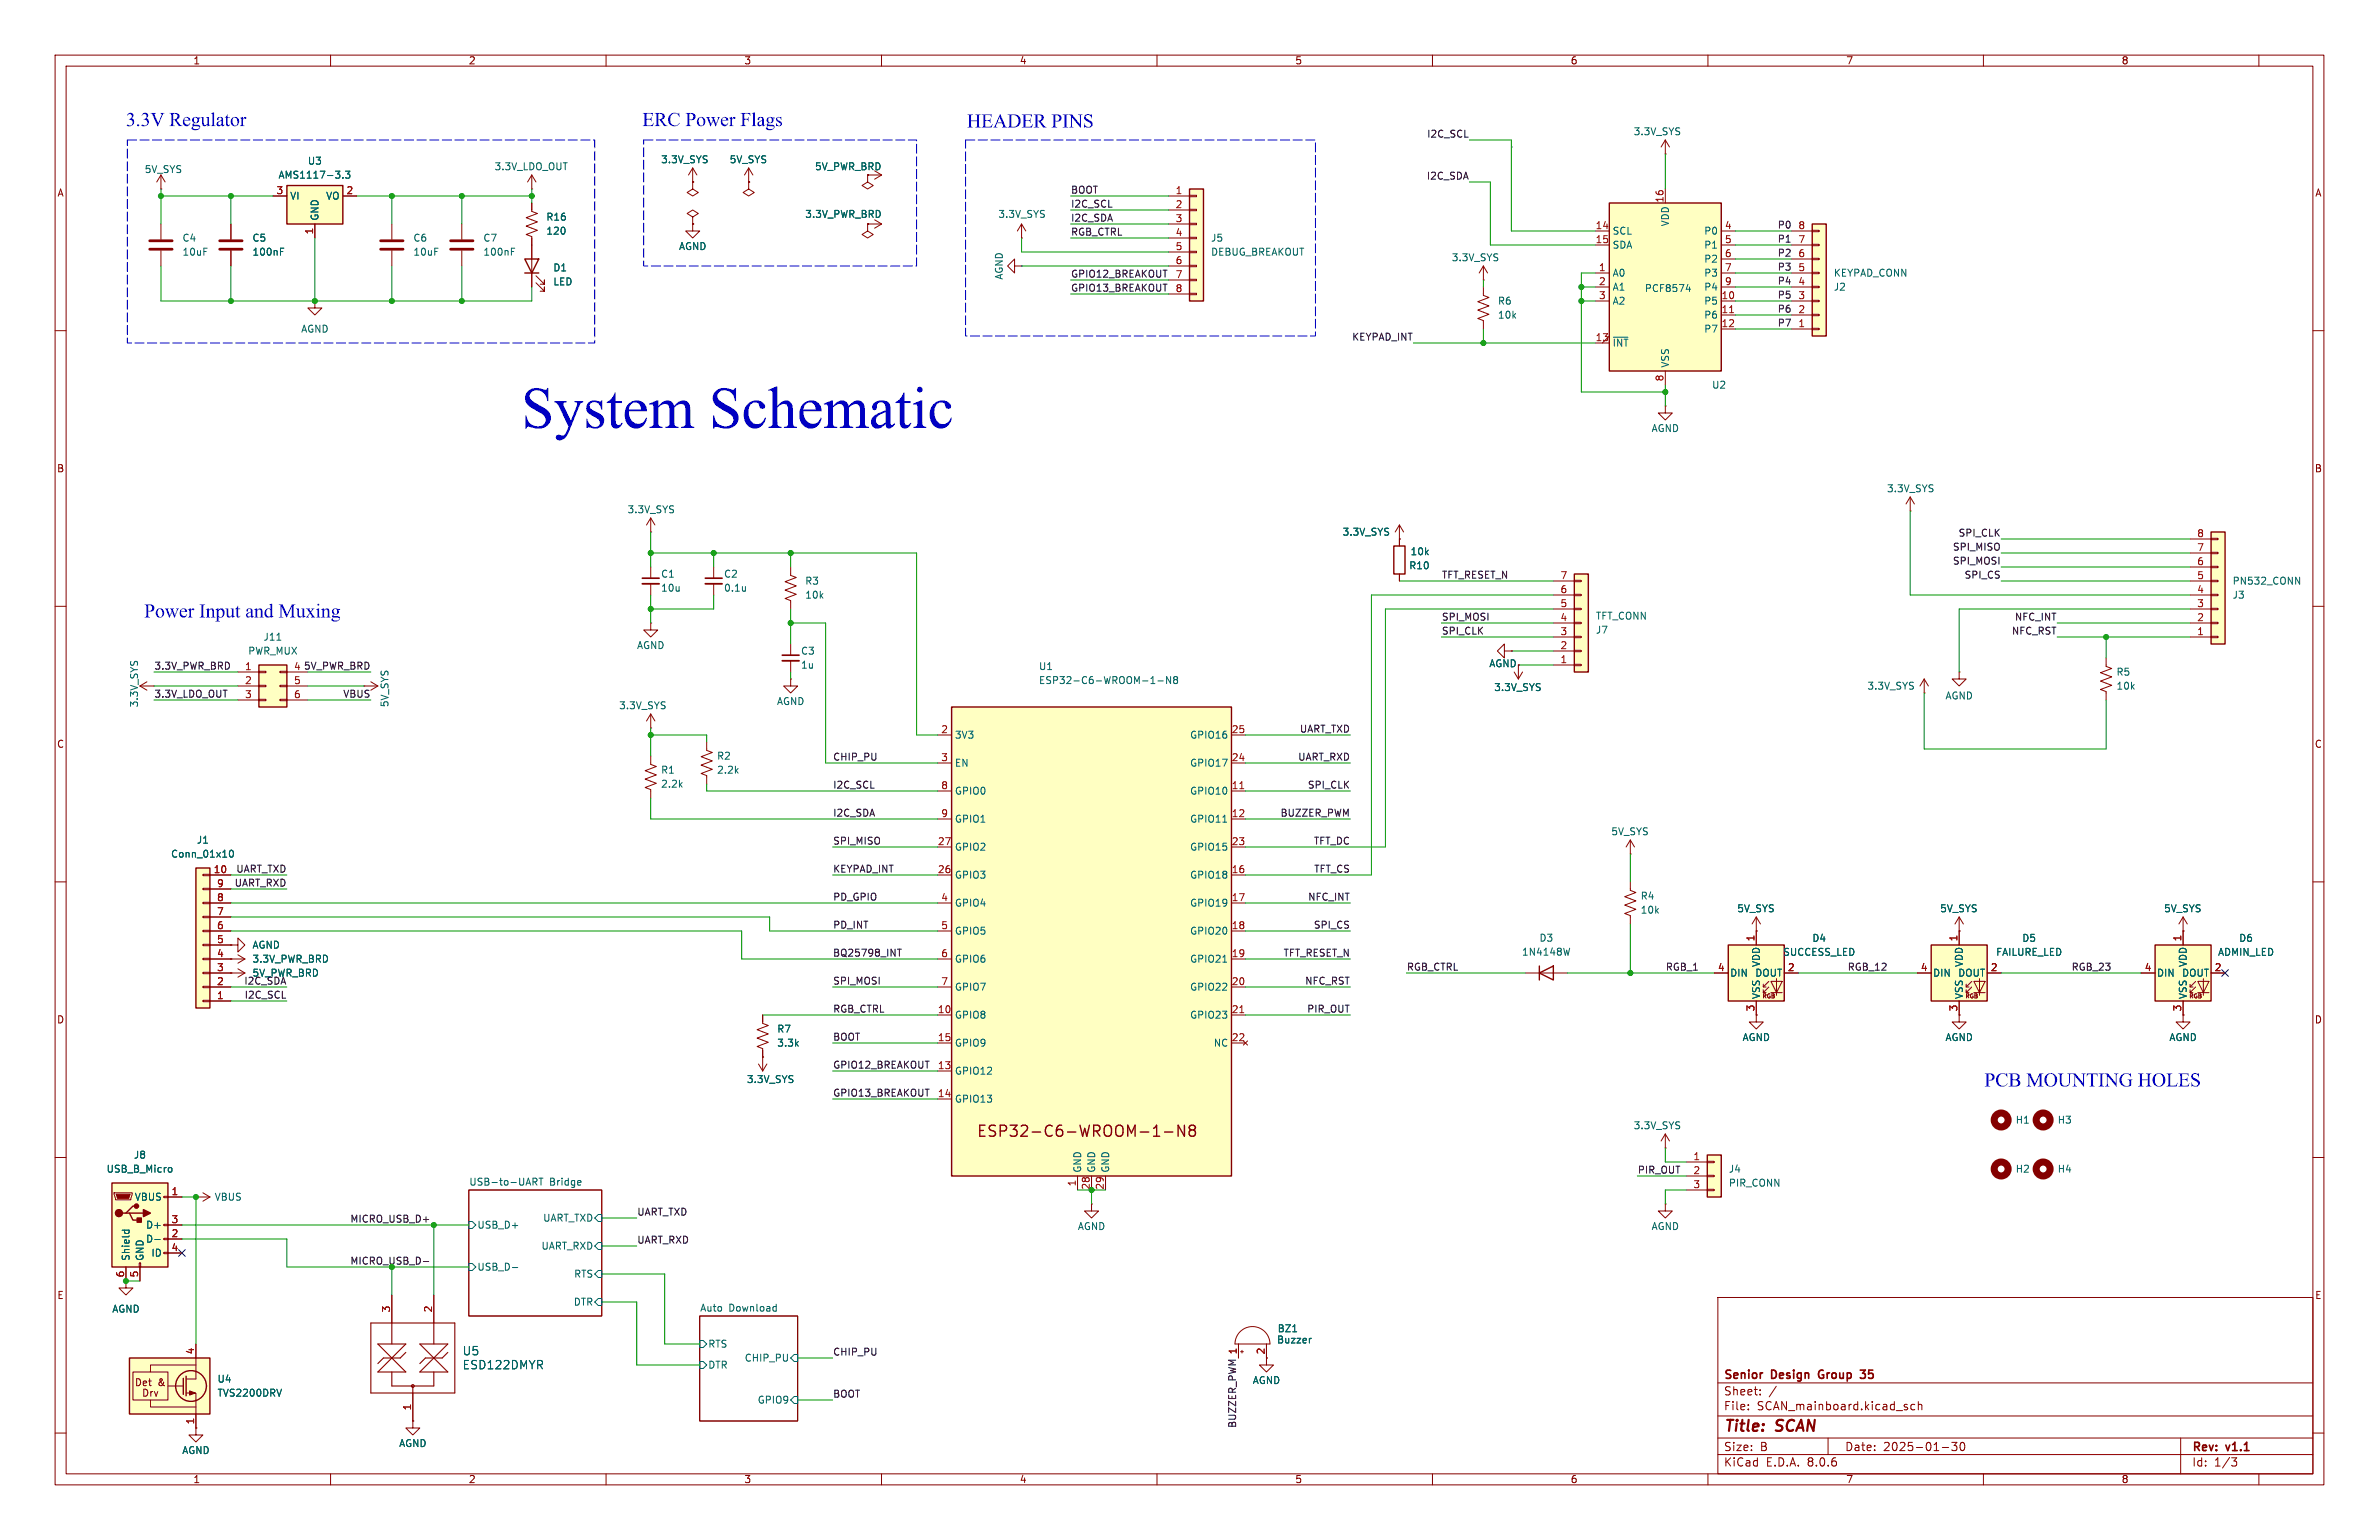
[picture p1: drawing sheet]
<svg xmlns="http://www.w3.org/2000/svg" width="432mm" height="279mm" viewBox="0 0 432 279" stroke-linecap="round" stroke-linejoin="round" font-family="sans-serif">
<defs><g id="words">
<text font-size="10.6" fill="#0000c2" x="94.6" y="80.4">SystemSchematic</text>
<g font-size="3.5" fill="#0000c2">
<text x="22.9" y="23.3">3.3VRegulator</text>
<text x="116.6" y="23.3">ERCPowerFlags</text>
<text x="175.5" y="23.6">HEADERPINS</text>
<text x="26.2" y="112.5">PowerInputandMuxing</text>
<text x="360.2" y="197.6">PCBMOUNTING HOLES</text>
</g>
<g font-size="2.8" fill="#840000">
<text x="177.2" y="206.6">ESP32-C6-WROOM-1-N8</text>
<text x="312.8" y="260.3">Title:</text>
<text x="322.5" y="260.3">SCAN</text>
</g>
<g font-size="2.1" fill="#006464">
<text x="83.9" y="246.1">U5</text>
<text x="83.9" y="248.6">ESD122DMYR</text>
</g>
<g font-size="2.1" fill="#840000">
<text x="312.8" y="250.6">Senior</text>
<text x="321.6" y="250.6">Design</text>
<text x="330.8" y="250.6">Group</text>
<text x="339" y="250.6">35</text>
<text x="312.8" y="256.1">File:</text>
<text x="312.8" y="253.4">Sheet:</text>
<text x="318.9" y="256.1">SCAN_mainboard.kicad_sch</text>
<text x="312.8" y="263.5">Size:</text>
<text x="319.5" y="263.5">B</text>
<text x="334.8" y="263.5">Date:</text>
<text x="341.8" y="263.5">2025-01-30</text>
<text x="397.8" y="263.7">Rev:</text>
<text x="404.2" y="263.7">v1.1</text>
<text x="312.8" y="266.3">KiCad</text>
<text x="320.5" y="266.3">E.D.A.</text>
<text x="328.1" y="266.3">8.0.6</text>
<text x="397.8" y="266.3">Id:</text>
<text x="401.9" y="266.3">1/3</text>
</g>
<g font-size="1.8" fill="#840000">
<text x="35" y="11.9">1</text>
<text x="85" y="11.9">2</text>
<text x="135" y="11.9">3</text>
<text x="185" y="11.9">4</text>
<text x="235" y="11.9">5</text>
<text x="285" y="11.9">6</text>
<text x="335" y="11.9">7</text>
<text x="385" y="11.9">8</text>
<text x="10.3" y="35.9">A</text>
<text x="147.8" y="31.1">5V_PWR_BRD</text>
<text x="420.1" y="35.9">A</text>
<text x="10.3" y="85.9">B</text>
<text x="420.1" y="85.9">B</text>
<text x="270.2" y="121.3">AGND</text>
<text x="10.3" y="135.9">C</text>
<text x="420.1" y="135.9">C</text>
<text x="10.3" y="185.9">D</text>
<text x="420.1" y="185.9">D</text>
<text x="10.3" y="235.9">E</text>
<text x="420.1" y="235.9">E</text>
<text x="24.4" y="251.7">Det</text>
<text x="28.7" y="251.7">&amp;</text>
<text x="25.7" y="253.6">Drv</text>
<text x="35" y="269.3">1</text>
<text x="85" y="269.3">2</text>
<text x="135" y="269.3">3</text>
<text x="185" y="269.3">4</text>
<text x="235" y="269.3">5</text>
<text x="285" y="269.3">6</text>
<text x="335" y="269.3">7</text>
<text x="385" y="269.3">8</text>
</g>
<g font-size="1.8" fill="#006464">
<text x="119.9" y="29.8">3.3V_SYS</text>
<text x="132.3" y="29.8">5V_SYS</text>
<text x="296.4" y="24.7">3.3V_SYS</text>
<text x="26.2" y="31.6">5V_SYS</text>
<text x="50.5" y="32.6">AMS1117-3.3</text>
<text x="55.8" y="30.1">U3</text>
<text x="89.7" y="31.1">3.3V_LDO_OUT</text>
<text x="52.6" y="36.4">VI</text>
<text x="58" y="40.1" transform="rotate(-90 58 40.1)">GND</text>
<text x="59.1" y="36.4">VO</text>
<text x="99.1" y="40.2">R16</text>
<text x="146.1" y="39.7">3.3V_PWR_BRD</text>
<text x="181.1" y="39.7">3.3V_SYS</text>
<text x="303.1" y="41.2" transform="rotate(-90 303.1 41.2)">VDD</text>
<text x="33" y="44">C4</text>
<text x="33" y="46.6">10uF</text>
<text x="45.7" y="44">C5</text>
<text x="45.7" y="46.6">100nF</text>
<text x="74.9" y="44">C6</text>
<text x="74.9" y="46.6">10uF</text>
<text x="87.6" y="44">C7</text>
<text x="87.6" y="46.6">100nF</text>
<text x="99.1" y="42.8">120</text>
<text x="123.1" y="45.6">AGND</text>
<text x="219.7" y="44">J5</text>
<text x="219.7" y="46.6">DEBUG_BREAKOUT</text>
<text x="263.4" y="47.6">3.3V_SYS</text>
<text x="292.6" y="42.8">SCL</text>
<text x="292.6" y="45.3">SDA</text>
<text x="309.2" y="42.8">P0</text>
<text x="309.2" y="45.3">P1</text>
<text x="309.2" y="47.9">P2</text>
<text x="100.3" y="49.4">D1</text>
<text x="100.3" y="52">LED</text>
<text x="182.2" y="50.8" transform="rotate(-90 182.2 50.8)">AGND</text>
<text x="292.6" y="50.4">A0</text>
<text x="292.6" y="52.9">A1</text>
<text x="298.5" y="53.2">PCF8574</text>
<text x="309.2" y="50.4">P3</text>
<text x="309.2" y="52.9">P4</text>
<text x="332.8" y="52.9">J2</text>
<text x="332.8" y="50.4">KEYPAD_CONN</text>
<text x="271.8" y="55.5">R6</text>
<text x="271.8" y="58">10k</text>
<text x="292.6" y="55.5">A2</text>
<text x="309.2" y="55.5">P5</text>
<text x="309.2" y="58">P6</text>
<text x="54.6" y="60.6">AGND</text>
<text x="292.6" y="63.1">~{INT}</text>
<text x="309.2" y="60.6">P7</text>
<text x="303.1" y="66.8" transform="rotate(-90 303.1 66.8)">VSS</text>
<text x="310.7" y="70.7">U2</text>
<text x="299.7" y="78.6">AGND</text>
<text x="342.4" y="89.5">3.3V_SYS</text>
<text x="113.8" y="93.3">3.3V_SYS</text>
<text x="243.6" y="97.4">3.3V_SYS</text>
<text x="255.9" y="100.9">10k</text>
<text x="119.9" y="105">C1</text>
<text x="119.9" y="107.5">10u</text>
<text x="131.3" y="105">C2</text>
<text x="131.3" y="107.5">0.1u</text>
<text x="146.1" y="106.3">R3</text>
<text x="255.7" y="103.5">R10</text>
<text x="405.1" y="106.3">PN532_CONN</text>
<text x="146.1" y="108.8">10k</text>
<text x="289.6" y="112.6">TFT_CONN</text>
<text x="405.1" y="108.8">J3</text>
<text x="45" y="119">PWR_MUX</text>
<text x="47.7" y="116.4">J11</text>
<text x="115.5" y="118">AGND</text>
<text x="145.3" y="119">C3</text>
<text x="289.6" y="115.2">J7</text>
<text x="145.3" y="121.5">1u</text>
<text x="188.5" y="124.3">ESP32-C6-WROOM-1-N8</text>
<text x="188.5" y="121.8">U1</text>
<text x="271.1" y="125.6">3.3V_SYS</text>
<text x="338.8" y="125.3">3.3V_SYS</text>
<text x="384.1" y="122.8">R5</text>
<text x="384.1" y="125.3">10k</text>
<text x="25.2" y="128.4" transform="rotate(-90 25.2 128.4)">3.3V_SYS</text>
<text x="70.7" y="128.4" transform="rotate(-90 70.7 128.4)">5V_SYS</text>
<text x="112.3" y="128.9">3.3V_SYS</text>
<text x="140.9" y="128.1">AGND</text>
<text x="353" y="127.1">AGND</text>
<text x="173.2" y="134.2">3V3</text>
<text x="215.9" y="134.2">GPIO16</text>
<text x="119.9" y="140.6">R1</text>
<text x="119.9" y="143.1">2.2k</text>
<text x="130.1" y="138">R2</text>
<text x="130.1" y="140.6">2.2k</text>
<text x="173.2" y="139.3">EN</text>
<text x="215.9" y="139.3">GPIO17</text>
<text x="173.2" y="144.4">GPIO0</text>
<text x="173.2" y="149.5">GPIO1</text>
<text x="215.9" y="144.4">GPIO10</text>
<text x="215.9" y="149.5">GPIO11</text>
<text x="31" y="155.8">Conn_01x10</text>
<text x="35.6" y="153.3">J1</text>
<text x="173.2" y="154.5">GPIO2</text>
<text x="215.9" y="154.5">GPIO15</text>
<text x="292.4" y="151.7">5V_SYS</text>
<text x="173.2" y="159.6">GPIO3</text>
<text x="215.9" y="159.6">GPIO18</text>
<text x="173.2" y="164.7">GPIO4</text>
<text x="215.9" y="164.7">GPIO19</text>
<text x="297.7" y="163.4">R4</text>
<text x="297.7" y="166">10k</text>
<text x="315.2" y="165.7">5V_SYS</text>
<text x="352.1" y="165.7">5V_SYS</text>
<text x="392.7" y="165.7">5V_SYS</text>
<text x="45.7" y="172.3">AGND</text>
<text x="173.2" y="169.8">GPIO5</text>
<text x="215.9" y="169.8">GPIO20</text>
<text x="276.2" y="173.6">1N4148W</text>
<text x="279.3" y="171">D3</text>
<text x="323.6" y="173.6">SUCCESS_LED</text>
<text x="328.9" y="171.1">D4</text>
<text x="362.2" y="173.6">FAILURE_LED</text>
<text x="367" y="171.1">D5</text>
<text x="402.5" y="173.6">ADMIN_LED</text>
<text x="406.3" y="171.1">D6</text>
<text x="44.2" y="178.7">I2C_SDA</text>
<text x="45.7" y="177.4">5V_PWR_BRD</text>
<text x="45.7" y="174.9">3.3V_PWR_BRD</text>
<text x="173.2" y="174.9">GPIO6</text>
<text x="173.2" y="179.9">GPIO7</text>
<text x="215.9" y="174.9">GPIO21</text>
<text x="215.9" y="179.9">GPIO22</text>
<text x="313.9" y="177.4">DIN</text>
<text x="318.5" y="177.4">DOUT</text>
<text x="319.6" y="175.5" transform="rotate(-90 319.6 175.5)">VDD</text>
<text x="350.8" y="177.4">DIN</text>
<text x="355.3" y="177.4">DOUT</text>
<text x="356.5" y="175.5" transform="rotate(-90 356.5 175.5)">VDD</text>
<text x="391.4" y="177.4">DIN</text>
<text x="396" y="177.4">DOUT</text>
<text x="397.1" y="175.5" transform="rotate(-90 397.1 175.5)">VDD</text>
<text x="173.2" y="185">GPIO8</text>
<text x="215.9" y="185">GPIO23</text>
<text x="319.6" y="181.4" transform="rotate(-90 319.6 181.4)">VSS</text>
<text x="356.5" y="181.4" transform="rotate(-90 356.5 181.4)">VSS</text>
<text x="397.1" y="181.4" transform="rotate(-90 397.1 181.4)">VSS</text>
<text x="141" y="187.6">R7</text>
<text x="141" y="190.1">3.3k</text>
<text x="173.2" y="190.1">GPIO9</text>
<text x="220.2" y="190.1">NC</text>
<text x="316.2" y="189.1">AGND</text>
<text x="353" y="189.1">AGND</text>
<text x="393.7" y="189.1">AGND</text>
<text x="135.5" y="196.7">3.3V_SYS</text>
<text x="173.2" y="195.2">GPIO12</text>
<text x="173.2" y="200.3">GPIO13</text>
<text x="296.4" y="205.1">3.3V_SYS</text>
<text x="365.8" y="204.1">H1</text>
<text x="373.4" y="204.1">H3</text>
<text x="19.3" y="213">USB_B_Micro</text>
<text x="24.2" y="210.4">J8</text>
<text x="85.1" y="215.2">USB-to-UART</text>
<text x="99.7" y="215.2">Bridge</text>
<text x="196.4" y="212.9" transform="rotate(-90 196.4 212.9)">GND</text>
<text x="199" y="212.9" transform="rotate(-90 199 212.9)">GND</text>
<text x="201.5" y="212.9" transform="rotate(-90 201.5 212.9)">GND</text>
<text x="313.7" y="213">J4</text>
<text x="313.7" y="215.5">PIR_CONN</text>
<text x="365.8" y="213">H2</text>
<text x="373.4" y="213">H4</text>
<text x="24.4" y="218">VBUS</text>
<text x="38.9" y="218">VBUS</text>
<text x="98.5" y="221.8">UART_TXD</text>
<text x="26.4" y="225.7">D-</text>
<text x="26.4" y="223.1">D+</text>
<text x="86.6" y="223.1">USB_D+</text>
<text x="98.2" y="226.9">UART_RXD</text>
<text x="195.5" y="223.4">AGND</text>
<text x="299.7" y="223.4">AGND</text>
<text x="23.7" y="228.9" transform="rotate(-90 23.7 228.9)">Shield</text>
<text x="26.3" y="228.9" transform="rotate(-90 26.3 228.9)">GND</text>
<text x="27.4" y="228.2">ID</text>
<text x="86.6" y="230.7">USB_D-</text>
<text x="104.1" y="232">RTS</text>
<text x="20.3" y="238.4">AGND</text>
<text x="104" y="237.1">DTR</text>
<text x="127" y="238">Auto</text>
<text x="132.3" y="238">Download</text>
<text x="128.5" y="244.7">RTS</text>
<text x="231.7" y="243.9">Buzzer</text>
<text x="231.8" y="241.9">BZ1</text>
<text x="39.4" y="251.1">U4</text>
<text x="128.5" y="248.5">DTR</text>
<text x="135.1" y="247.2">CHIP_PU</text>
<text x="227.3" y="251.3">AGND</text>
<text x="39.4" y="253.6">TVS2200DRV</text>
<text x="137.4" y="254.9">GPIO9</text>
<text x="72.3" y="262.7">AGND</text>
<text x="33" y="264">AGND</text>
</g>
<g font-size="1.8" fill="#0f0f0f">
<text x="258.9" y="25">I2C_SCL</text>
<text x="194.3" y="35.2">BOOT</text>
<text x="258.9" y="32.7">I2C_SDA</text>
<text x="194.3" y="37.8">I2C_SCL</text>
<text x="194.3" y="40.3">I2C_SDA</text>
<text x="322.6" y="41.6">P0</text>
<text x="194.3" y="42.8">RGB_CTRL</text>
<text x="322.6" y="44.1">P1</text>
<text x="322.6" y="46.6">P2</text>
<text x="194.3" y="53">GPIO13_BREAKOUT</text>
<text x="194.3" y="50.5">GPIO12_BREAKOUT</text>
<text x="322.6" y="49.2">P3</text>
<text x="322.6" y="51.7">P4</text>
<text x="322.6" y="59.3">P7</text>
<text x="322.6" y="56.8">P6</text>
<text x="322.6" y="54.3">P5</text>
<text x="245.3" y="61.9">KEYPAD_INT</text>
<text x="354.4" y="100">SPI_MISO</text>
<text x="355.4" y="97.4">SPI_CLK</text>
<text x="261.6" y="105.1">TFT_RESET_N</text>
<text x="354.4" y="102.5">SPI_MOSI</text>
<text x="356.5" y="105.1">SPI_CS</text>
<text x="261.6" y="112.7">SPI_MOSI</text>
<text x="365.6" y="112.7">NFC_INT</text>
<text x="261.6" y="115.2">SPI_CLK</text>
<text x="365.1" y="115.2">NFC_RST</text>
<text x="27.9" y="121.6">3.3V_PWR_BRD</text>
<text x="55.1" y="121.6">5V_PWR_BRD</text>
<text x="27.9" y="126.7">3.3V_LDO_OUT</text>
<text x="62.2" y="126.7">VBUS</text>
<text x="235.8" y="133">UART_TXD</text>
<text x="151.1" y="138.1">CHIP_PU</text>
<text x="151.1" y="143.2">I2C_SCL</text>
<text x="235.5" y="138.1">UART_RXD</text>
<text x="237.3" y="143.2">SPI_CLK</text>
<text x="151.1" y="148.2">I2C_SDA</text>
<text x="232.3" y="148.2">BUZZER_PWM</text>
<text x="151.1" y="153.3">SPI_MISO</text>
<text x="238.4" y="153.3">TFT_DC</text>
<text x="42.5" y="160.9">UART_RXD</text>
<text x="42.8" y="158.4">UART_TXD</text>
<text x="151.1" y="158.4">KEYPAD_INT</text>
<text x="238.4" y="158.4">TFT_CS</text>
<text x="151.1" y="163.5">PD_GPIO</text>
<text x="237.3" y="163.5">NFC_INT</text>
<text x="151.1" y="173.6">BQ25798_INT</text>
<text x="151.1" y="168.6">PD_INT</text>
<text x="232.9" y="173.6">TFT_RESET_N</text>
<text x="238.4" y="168.6">SPI_CS</text>
<text x="151.1" y="178.7">SPI_MOSI</text>
<text x="236.8" y="178.7">NFC_RST</text>
<text x="255.3" y="176.2">RGB_CTRL</text>
<text x="302.3" y="176.2">RGB_1</text>
<text x="335.3" y="176.2">RGB_12</text>
<text x="375.9" y="176.2">RGB_23</text>
<text x="44.3" y="181.3">I2C_SCL</text>
<text x="151.1" y="183.8">RGB_CTRL</text>
<text x="237.2" y="183.8">PIR_OUT</text>
<text x="151.1" y="188.9">BOOT</text>
<text x="151.1" y="194">GPIO12_BREAKOUT</text>
<text x="151.1" y="199">GPIO13_BREAKOUT</text>
<text x="297.2" y="213">PIR_OUT</text>
<text x="63.5" y="221.9">MICRO_USB_D+</text>
<text x="115.6" y="220.6">UART_TXD</text>
<text x="115.6" y="225.7">UART_RXD</text>
<text x="151.1" y="246">CHIP_PU</text>
<text x="151.1" y="253.7">BOOT</text>
<text x="224.4" y="259.2" transform="rotate(-90 224.4 259.2)">BUZZER_PWM 1</text>
</g>
<g font-size="1.8" fill="#a90000">
<text x="50.1" y="35.3">3</text>
<text x="62.8" y="35.3">2</text>
<text x="213.3" y="35.3">1</text>
<text x="213.3" y="37.8">2</text>
<text x="213.3" y="40.4">3</text>
<text x="289.5" y="41.7">14</text>
<text x="302" y="36.9" transform="rotate(-90 302 36.9)">16</text>
<text x="313" y="41.7">4</text>
<text x="326.3" y="41.7">8</text>
<text x="56.9" y="42.6" transform="rotate(-90 56.9 42.6)">1</text>
<text x="213.3" y="42.9">4</text>
<text x="213.3" y="45.5">5</text>
<text x="289.5" y="44.2">15</text>
<text x="313" y="44.2">5</text>
<text x="313" y="46.7">6</text>
<text x="326.3" y="46.7">6</text>
<text x="326.3" y="44.2">7</text>
<text x="213.3" y="48">6</text>
<text x="213.3" y="50.5">7</text>
<text x="213.3" y="53.1">8</text>
<text x="290.1" y="49.3">1</text>
<text x="290.1" y="51.8">2</text>
<text x="313" y="49.3">7</text>
<text x="313" y="51.8">9</text>
<text x="326.3" y="51.8">4</text>
<text x="326.3" y="49.3">5</text>
<text x="290.1" y="54.4">3</text>
<text x="312.4" y="54.4">10</text>
<text x="312.4" y="56.9">11</text>
<text x="312.4" y="59.4">12</text>
<text x="326.3" y="59.4">1</text>
<text x="326.3" y="56.9">2</text>
<text x="326.3" y="54.4">3</text>
<text x="289.5" y="62">13</text>
<text x="302" y="69.3" transform="rotate(-90 302 69.3)">8</text>
<text x="398.7" y="100.1">7</text>
<text x="398.7" y="97.5">8</text>
<text x="283.1" y="107.7">6</text>
<text x="283.1" y="105.2">7</text>
<text x="398.7" y="107.7">4</text>
<text x="398.7" y="105.2">5</text>
<text x="398.7" y="102.6">6</text>
<text x="283.1" y="112.8">4</text>
<text x="283.1" y="110.2">5</text>
<text x="398.7" y="112.8">2</text>
<text x="398.7" y="110.2">3</text>
<text x="283.1" y="117.9">2</text>
<text x="283.1" y="115.3">3</text>
<text x="398.7" y="115.3">1</text>
<text x="44.4" y="121.7">1</text>
<text x="44.4" y="124.2">2</text>
<text x="53.3" y="121.7">4</text>
<text x="53.3" y="124.2">5</text>
<text x="283.1" y="120.4">1</text>
<text x="44.4" y="126.7">3</text>
<text x="53.3" y="126.7">6</text>
<text x="170.7" y="133.1">2</text>
<text x="223.5" y="133.1">25</text>
<text x="170.7" y="138.2">3</text>
<text x="170.7" y="143.3">8</text>
<text x="223.5" y="143.3">11</text>
<text x="223.5" y="138.2">24</text>
<text x="170.7" y="148.3">9</text>
<text x="223.5" y="148.3">12</text>
<text x="170.1" y="153.4">27</text>
<text x="223.5" y="153.4">23</text>
<text x="38.7" y="158.5">10</text>
<text x="39.3" y="161">9</text>
<text x="170.1" y="158.5">26</text>
<text x="223.5" y="158.5">16</text>
<text x="39.3" y="166.1">7</text>
<text x="39.3" y="163.6">8</text>
<text x="170.7" y="163.6">4</text>
<text x="223.5" y="163.6">17</text>
<text x="39.3" y="173.7">4</text>
<text x="39.3" y="171.2">5</text>
<text x="39.3" y="168.7">6</text>
<text x="170.7" y="168.7">5</text>
<text x="170.7" y="173.7">6</text>
<text x="223.5" y="168.7">18</text>
<text x="223.5" y="173.7">19</text>
<text x="318.5" y="170.9" transform="rotate(-90 318.5 170.9)">1</text>
<text x="355.3" y="170.9" transform="rotate(-90 355.3 170.9)">1</text>
<text x="396" y="170.9" transform="rotate(-90 396 170.9)">1</text>
<text x="39.3" y="178.8">2</text>
<text x="39.3" y="176.3">3</text>
<text x="170.7" y="178.8">7</text>
<text x="223.5" y="178.8">20</text>
<text x="311.7" y="176.3">4</text>
<text x="324.4" y="176.3">2</text>
<text x="348.5" y="176.3">4</text>
<text x="361.2" y="176.3">2</text>
<text x="389.2" y="176.3">4</text>
<text x="401.9" y="176.3">2</text>
<text x="39.3" y="181.4">1</text>
<text x="170.1" y="183.9">10</text>
<text x="223.5" y="183.9">21</text>
<text x="318.5" y="183.6" transform="rotate(-90 318.5 183.6)">3</text>
<text x="355.3" y="183.6" transform="rotate(-90 355.3 183.6)">3</text>
<text x="396" y="183.6" transform="rotate(-90 396 183.6)">3</text>
<text x="170.1" y="189">15</text>
<text x="223.5" y="189">22</text>
<text x="170.1" y="194.1">13</text>
<text x="170.1" y="199.1">14</text>
<text x="195.3" y="215.3" transform="rotate(-90 195.3 215.3)">1</text>
<text x="197.9" y="215.9" transform="rotate(-90 197.9 215.9)">28</text>
<text x="200.4" y="215.9" transform="rotate(-90 200.4 215.9)">29</text>
<text x="307.3" y="210.6">1</text>
<text x="307.3" y="213.1">2</text>
<text x="307.3" y="215.6">3</text>
<text x="31" y="216.9">1</text>
<text x="31" y="222">3</text>
<text x="31" y="224.5">2</text>
<text x="31" y="227.1">4</text>
<text x="22.6" y="231.8" transform="rotate(-90 22.6 231.8)">6</text>
<text x="25.1" y="231.8" transform="rotate(-90 25.1 231.8)">5</text>
<text x="70.9" y="238.2" transform="rotate(-90 70.9 238.2)">3</text>
<text x="78.5" y="238.2" transform="rotate(-90 78.5 238.2)">2</text>
<text x="35.3" y="245.8" transform="rotate(-90 35.3 245.8)">4</text>
<text x="224.5" y="245.8" transform="rotate(-90 224.5 245.8)">1</text>
<text x="229.6" y="245.8" transform="rotate(-90 229.6 245.8)">2</text>
<text x="74.7" y="256" transform="rotate(-90 74.7 256)">1</text>
<text x="35.3" y="258.5" transform="rotate(-90 35.3 258.5)">1</text>
</g>
<text font-size="1.8" fill="#009600" x="63.5" y="229.5">MICRO_USB_D-</text>
<g font-size="1.1" fill="#840000">
<text x="319.8" y="181.3">RGB</text>
<text x="356.6" y="181.3">RGB</text>
<text x="397.2" y="181.3">RGB</text>
</g>
</g></defs>
<g fill="none" stroke="#840000" stroke-width=".18">
<path d="M10 10h411.8v259.4h-411.8zM12 12h407.8v255.4h-407.8zM60 10v2M110 10v2M160 10v2M210 10v2M260 10v2M310 10v2M360 10v2M410 10v2M10 60h2M419.8 60h2"/>
<path d="M254 97.8h.1M254 95.3l-.8 1.2M254 95.3v2.5M254 95.3l.8 1.2M10 110h2M419.8 110h2M10 160h2M419.8 160h2M41.9 174h.1M41.9 174h2.5M43.2 173.2l1.2 .8M44.4 174l-1.2 .8"/>
<path d="M10 210h2M85.1 215.9h24.1v22.9h-24.1zM419.8 210h2M127 238.8h17.8v19h-17.8zM311.8 235.4h108v32h-108zM10 260h2M311.8 256.9h108M311.8 250.9h108M317.3 255.6v.2M317.3 254.9v.1M319.5 252.9v.2M319.5 252.2v.1"/>
<path d="M322.4 251.5l-1.3 1.9M346 255.3l.3 .2-.3 .3M346 254.8l.2 .1M347.5 254.9l-.4-.1-.3 .3v.4l.2 .2h.5M348.2 254.9l.2-.1 .4 .1v.9M348.2 254.3v1.5M419.8 260h2M60 267.4v2M110 267.4v2M160 267.4v2M210 267.4v2M260 267.4v2"/>
<path d="M310 267.4v2M311.8 263.9h108M311.8 260.9h108M331.8 260.9v3M352.5 262.6h1.2M354.3 261.7h.9l-.5 .6 .4 .1v.6l-.2 .2h-.4l-.2-.2M356 261.8l.1-.1a.8 .8 0 0 1 .5 .7 .8 .8 0 0 1-.5 .8 1 1 0 0 1-.1-1.4zM360 267.4v2M395.8 260.9v6.5M405 264.5h1l-.5 .6 .4 .1 .1 .5-.3 .3h-.4M410 267.4v2"/>
</g>
<path d="M330.2 248.8l-.1 .4 .1 .7M337.6 248.6h1l-.5 .5 .3 .1M337.7 250h.7" fill="none" stroke="#840000" stroke-width=".3"/>
<g fill="none" stroke="#006464" stroke-width=".18">
<path d="M96.7 213.8h.5l.3 .2-.2 .4h-.6M97 214.4l.5 .6M97.8 213.8h.8M98.2 213.8v1.2M105.4 214.2v.3l-.6 .1M85.1 221.6h.6l.7 .7-.7 .6h-.6zM85.1 229.2h.6l.7 .7-.7 .6h-.6zM93 230h1M107.9 221l.7-.7h.6v1.3h-.6zM108.6 225.4h.6v1.3h-.6l-.7-.6zM108.6 230.5h.6v1.3h-.6l-.7-.7zM108.6 235.6h.6v1.3h-.6l-.7-.7z"/>
<path d="M140.5 237l.4 .1M140.9 236.6v1.3M140.9 237.8l-.4 .1M127 243.2h.6l.7 .6-.7 .7h-.6zM127 247h.6l.7 .7-.7 .6h-.6zM144.1 245.7h.7v1.3h-.7l-.6-.6zM144.1 253.4h.7v1.2h-.7l-.6-.6z"/>
</g>
<path d="M401.3 96.5h2.6v20.3h-2.6z" fill="#ffffc2"/>
<g fill="none" stroke="#840000" stroke-width=".18">
<path d="M397.5 97.8h3.8M401.3 97.7h1.3v.2h-1.3zM397.5 115.6h3.8M397.5 113h3.8M397.5 110.5h3.8M397.5 108h3.8M397.5 105.4h3.8M397.5 102.9h3.8M397.5 100.3h3.8M401.3 100.2h1.3v.3h-1.3zM401.3 102.7h1.3v.3h-1.3zM401.3 105.3h1.3v.2h-1.3z"/>
<path d="M401.3 107.8h1.3v.3h-1.3zM401.3 110.4h1.3v.2h-1.3zM401.3 112.9h1.3v.3h-1.3zM401.3 115.4h1.3v.3h-1.3zM138.4 184.2v1.5l1 .4-2 .7 2 .8-2 .7 2 .8-2 .8 1 .3v1.6M35.6 259.1v1.3h1.2l-1.2 1.2-1.3-1.2h1.3M35.6 259.1h.1"/>
</g>
<path d="M401.3 96.5h2.6v20.3h-2.6z" fill="none" stroke="#840000" stroke-width=".25"/>
<path d="M416.7 104.7l.7 1.3v-1.3" fill="none" stroke="#006464" stroke-width=".18"/>
<path d="M328.9 40.6h2.6v20.4h-2.6z" fill="#ffffc2"/>
<g fill="none" stroke="#840000" stroke-width=".18">
<path d="M269.2 52.1v1.5l1.1 .4-2.1 .7 2.1 .8-2.1 .8 2.1 .7-2.1 .8 1 .4v1.5M325.1 59.7h3.8M325.1 57.2h3.8M325.1 54.6h3.8M325.1 52.1h3.8M325.1 49.5h3.8M325.1 47h3.8M325.1 44.5h3.8M325.1 41.9h3.8M328.9 41.8h1.3v.2h-1.3zM328.9 44.3h1.3v.3h-1.3zM328.9 46.9h1.3v.2h-1.3z"/>
<path d="M328.9 49.4h1.3v.3h-1.3zM328.9 51.9h1.3v.3h-1.3zM328.9 54.5h1.3v.2h-1.3zM328.9 57h1.3v.3h-1.3zM328.9 59.6h1.3v.2h-1.3zM302.3 73.7v1.2h1.2l-1.2 1.3-1.3-1.3h1.3M302.3 73.7h.1M355.6 121.9v1.3h1.3l-1.3 1.3-1.3-1.3h1.3M355.6 121.9h.1M276.9 176.5h7.6M295.9 160v1.5l1 .4-2 .8 2 .7-2 .8 2 .8-2 .7 1 .4v1.5M318.8 168.9h.1"/>
<path d="M318.8 166.4l-.8 1.2M318.8 166.4v2.5M318.8 166.4l.7 1.2M137.7 193l.7 1.3M138.4 191.8h.1M138.4 191.8v2.5M139.2 193l-.8 1.3M198.1 218.4v1.3h1.3l-1.3 1.3-1.3-1.3h1.3M198.1 218.4h.1M71.1 235v5M78.7 235v5M74.9 252.7v5.1"/>
<path d="M224.8 243.8v2.6M225.1 241.6a3.2 3.2 0 0 1 3.4-.7 3.2 3.2 0 0 1 2 2.9h-6.3a3.2 3.2 0 0 1 .9-2.2zM225.2 245.2h.5M225.4 245v.5M229.9 243.8v3.9h1.2l-1.2 1.2-1.3-1.2h1.3"/>
</g>
<path d="M328.9 40.6h2.6v20.4h-2.6zM279.4 176.5l2.5-1.2v2.5zM279.4 175.3v2.5" fill="none" stroke="#840000" stroke-width=".25"/>
<g fill="none" stroke="#840000" stroke-width=".2">
<path d="M67.3 240h15.2v12.7h-15.2zM68.6 243.8h5.1l-5.1 5.1h5.1zM71.1 248.9v2.6h7.6v-2.6M71.1 240v3.8M73.7 245.4l-1.1 1h-3l-1 1M74.9 251.5v1.2M76.2 243.8l5.1 5.1h-5.1l5.1-5.1zM78.7 240v3.8M81.3 245.4l-1 1h-3.1l-1 1"/>
<circle cx="74.9" cy="251.5" r=".25"/>
</g>
<path d="M284.9 172l-.3 1.3M234.6 241.6h.8M238 242.8l-.2 .1" fill="none" stroke="#006464" stroke-width=".18"/>
<path d="M23.5 246.4h14.6v10.1h-14.6z" fill="#ffffc2"/>
<path d="M346.7 92.7h.1M346.7 90.2l-.8 1.2M346.7 90.2v2.5M346.7 90.2l.8 1.2M24.1 248.9h6.4v5.1h-6.4zM27.3 254v1.3h8.3M30.5 251.5h2.8M33.8 252.7h1.8v6.4M35.6 247.7h-8.3v1.2M35.6 243.8v6.4h-1.8" fill="none" stroke="#840000" stroke-width=".18"/>
<g fill="none" stroke="#840000" stroke-width=".25">
<path d="M23.5 246.4h14.6v10.1h-14.6zM33.3 250.1v2.9M33.8 249.7v3.5"/>
<circle cx="34.7" cy="251.5" r="2.79"/>
</g>
<path d="M34.4 252.3l1 .4-1 .4z" fill="#840000" stroke="#840000" stroke-width=".18"/>
<path d="M51.1 252l-.4 1.3" fill="none" stroke="#006464" stroke-width=".18"/>
<path d="M313.7 171.5h10.1v10.1h-10.1z" fill="#ffffc2"/>
<g fill="none" stroke="#840000" stroke-width=".18">
<path d="M349.2 125.7h.1M349.2 123.2l-.7 1.3M349.2 123.2v2.5M349.2 123.2l.8 1.3M295.9 154.9h.1M295.9 152.4l-.8 1.3M295.9 152.4v2.5M295.9 152.4l.8 1.3M311.1 176.5h2.6M318.8 168.9v2.6M320 179.1h.5M321.1 179.1l-1.1 1v-.5"/>
<path d="M321.1 178.1l-1.1 1v-.5M321.4 178.1h2.1l-1 2zM322.5 177.5v3.1M323.8 176.5h2.6M318.8 181.6v2.6M320 180.1h.5M321.4 180.1h2.1M302.3 208.3h.1M302.3 205.7l-.8 1.3M302.3 205.7v2.6M302.3 205.7l.7 1.3"/>
</g>
<path d="M313.7 171.5h10.1v10.1h-10.1z" fill="none" stroke="#840000" stroke-width=".25"/>
<path d="M350.5 171.5h10.2v10.1h-10.2z" fill="#ffffc2"/>
<g fill="none" stroke="#840000" stroke-width=".18">
<path d="M382.3 119.4v1.5l1 .4-2 .7 2 .8-2 .8 2 .7-2 .8 1 .4v1.5M118.1 137.2v1.5l1 .4-2 .7 2 .8-2 .8 2 .7-2 .8 1 .4v1.5M128.3 134.6v1.5l1 .4-2 .8 2 .7-2 .8 2 .8-2 .7 1 .4v1.5M41.9 171.5h1.3v-1.3l1.2 1.3-1.2 1.2v-1.2M41.9 171.5h.1M348 176.5h2.5M355.6 168.9h.1M355.6 166.4v5.1M355.6 166.4l-.8 1.2M355.6 166.4l.8 1.2M356.9 179.1h.5M357.9 179.1l-1 1v-.5"/>
<path d="M357.9 178.1l-1 1v-.5M358.3 178.1h2l-1 2zM359.3 177.5v3.1M360.7 176.5h2.5M396.2 168.9h.1M396.2 166.4l-.7 1.2M396.2 166.4v2.5M396.2 166.4l.8 1.2M355.6 184.2v1.2h1.3l-1.3 1.3-1.3-1.3h1.3M355.6 184.2h.1M355.6 181.6v2.6M356.9 180.1h.5"/>
<path d="M358.3 180.1h2M396.2 184.2v1.2h1.3l-1.3 1.3-1.2-1.3h1.2M396.2 184.2h.1"/>
</g>
<path d="M350.5 171.5h10.2v10.1h-10.2z" fill="none" stroke="#840000" stroke-width=".25"/>
<g fill="none" stroke="#840000" stroke-width="1.3">
<circle cx="363.2" cy="203.2" r="1.27"/>
<circle cx="370.8" cy="212.1" r="1.27"/>
</g>
<path d="M391.2 171.5h10.1v10.1h-10.1z" fill="#ffffc2"/>
<g fill="none" stroke="#840000" stroke-width=".18">
<path d="M269.2 50.8h.1M269.2 48.3l-.7 1.2M269.2 48.3v2.5M269.2 48.3l.8 1.2M388.6 176.5h2.6M396.2 168.9v2.6M397.5 179.1h.5M398.5 179.1l-1 1v-.5M398.5 178.1l-1 1v-.5M398.9 178.1h2l-1 2zM399.9 177.5v3.1M401.3 176.5h2.6"/>
<path d="M318.8 184.2v1.2h1.2l-1.2 1.3-1.3-1.3h1.3M318.8 184.2h.1M396.2 181.6v2.6M397.5 180.1h.5M398.9 180.1h2M74.9 257.8v1.3h1.3l-1.3 1.3-1.2-1.3h1.2M74.9 257.8h.1"/>
</g>
<path d="M391.2 171.5h10.1v10.1h-10.1z" fill="none" stroke="#840000" stroke-width=".25"/>
<g fill="none" stroke="#840000" stroke-width="1.3">
<circle cx="363.2" cy="212.1" r="1.27"/>
<circle cx="370.8" cy="203.2" r="1.27"/>
</g>
<path d="M292.1 36.8h20.3v30.5h-20.3z" fill="#ffffc2"/>
<path d="M292.1 36.8h20.3v30.5h-20.3zM253 99.1h2v5h-2z" fill="none" stroke="#840000" stroke-width=".25"/>
<g fill="none" stroke="#840000" stroke-width=".18">
<path d="M302.3 27.9h.1M302.3 25.4v2.5M302.3 34.3v2.5M302.3 25.4l-.8 1.3M302.3 25.4l.7 1.3M289.6 49.5h2.5M289.6 54.6h2.5M289.6 41.9h2.5M289.6 44.5h2.5M289.6 52.1h2.5M312.4 49.5h2.6M312.4 54.6h2.6"/>
<path d="M312.4 57.2h2.6M312.4 59.7h2.6M312.4 41.9h2.6M312.4 44.5h2.6M312.4 52.1h2.6M312.4 47h2.6M289.6 62.2h2.5M292.1 61l-1.3 1.2M302.3 67.3v2.6M254 97.8v1.3M254 104.1v1.3"/>
</g>
<path d="M313.9 56.7h.8" fill="none" stroke="#a90000" stroke-width=".18"/>
<path d="M306.1 52.5h.7M306.7 52.1v.8M292.8 61.2h2.7" fill="none" stroke="#006464" stroke-width=".18"/>
<path d="M172.7 128.3h50.8v85.1h-50.8z" fill="#ffffc2"/>
<path d="M172.7 128.3h50.8v85.1h-50.8zM209.4 206.1h1.1M211.4 205.4h1.5M215 204.1v2l-1.2-2v2M216.2 205l-.4 .4v.4l.4 .3h.4l.4-.3v-.4l-.4-.4M216.2 205l-.2-.1a.41 .41 0 0 1-.2-.4 .41 .41 0 0 1 .4-.4l.6 .1a.41 .41 0 0 1 .2 .5 .41 .41 0 0 1-.4 .3M216.2 205h.4" fill="none" stroke="#840000" stroke-width=".25"/>
<g fill="none" stroke="#840000" stroke-width=".18">
<path d="M170.2 133.4h2.5M170.2 138.4h2.5M223.5 133.4h2.6M223.5 138.4h2.6M170.2 143.5h2.5M170.2 148.6h2.5M170.2 158.8h2.5M170.2 153.7h2.5M223.5 143.5h2.6M223.5 148.6h2.6M223.5 158.8h2.6M223.5 153.7h2.6"/>
<path d="M170.2 163.8h2.5M170.2 168.9h2.5M170.2 174h2.5M170.2 179.1h2.5M223.5 163.8h2.6M223.5 168.9h2.6M223.5 174h2.6M223.5 179.1h2.6M170.2 184.2h2.5M170.2 194.3h2.5M170.2 199.4h2.5M170.2 189.2h2.5"/>
<path d="M223.5 184.2h2.6M223.5 189.2h2.6M225.7 188.8l.7 .8M226.4 188.8l-.7 .8M195.6 213.4v2.5M198.1 213.4v2.5M200.7 213.4v2.5M302.3 218.4v1.3h1.2l-1.2 1.3-1.3-1.3h1.3M302.3 218.4h.1"/>
</g>
<path d="M225 143.1h.8M225 183.7h.8" fill="none" stroke="#a90000" stroke-width=".18"/>
<path d="M208.9 124h.7M210.2 123.5h.9M212.5 122.8v1.2l-.8-1.2v1.2M213.3 123.3l-.3 .2 .1 .4 .2 .1h.3l.1-.2v-.3l-.2-.2M213.3 123.3l-.3-.2 .3-.3h.2l.2 .2-.2 .3M213.3 123.3h.2M221.9 149.2h.8M221.9 174.6h.8" fill="none" stroke="#006464" stroke-width=".18"/>
<path d="M309.9 209.6h2.5v7.6h-2.5z" fill="#ffffc2"/>
<path d="M273 118.1v-1.3l-1.2 1.3 1.2 1.3v-1.3h1.3M274.3 118.1h.1M274.8 121.9l.8 1.3M275.6 120.7v2.5M276.4 121.9l-.8 1.3M306.1 210.8h3.8M306.1 213.4h3.8M306.1 215.9h3.8M309.9 215.8h1.2v.2h-1.2zM309.9 213.2h1.2v.3h-1.2zM309.9 210.7h1.2v.2h-1.2z" fill="none" stroke="#840000" stroke-width=".18"/>
<path d="M309.9 209.6h2.5v7.6h-2.5z" fill="none" stroke="#840000" stroke-width=".25"/>
<path d="M285.7 104.1h2.6v17.8h-2.6z" fill="#ffffc2"/>
<g fill="none" stroke="#840000" stroke-width=".18">
<path d="M281.9 118.1h3.8M281.9 115.6h3.8M281.9 113h3.8M281.9 110.5h3.8M281.9 108h3.8M281.9 105.4h3.8M285.7 105.3h1.3v.2h-1.3zM285.7 107.8h1.3v.3h-1.3zM285.7 110.4h1.3v.2h-1.3zM285.7 112.9h1.3v.3h-1.3zM285.7 115.4h1.3v.3h-1.3zM285.7 118h1.3v.2h-1.3z"/>
<path d="M281.9 120.7h3.8M285.7 120.5h1.3v.3h-1.3zM41.9 176.5h.1M41.9 176.5h2.5M43.2 175.8l1.2 .7M44.4 176.5l-1.2 .8M35.6 217.2h.1M35.6 217.2h2.5M36.8 216.4l1.3 .8M38.1 217.2l-1.3 .7M22.9 232.4v1.3h1.2l-1.2 1.3-1.3-1.3h1.3M22.9 232.4h.1"/>
</g>
<path d="M285.7 104.1h2.6v17.8h-2.6z" fill="none" stroke="#840000" stroke-width=".25"/>
<path d="M20.3 214.6h10.2v15.3h-10.2z" fill="#ffffc2"/>
<path d="M20.3 214.6h10.2v15.3h-10.2zM24.8 218.8h-.7l-1.2 1.3h-.7M22.9 220.1h.6l.6 1.3h1.3M23.5 220.1h2.5" fill="none" stroke="#840000" stroke-width=".25"/>
<g fill="#840000" stroke="#840000" stroke-width=".25">
<path d="M26 219.5l1.3 .6-1.3 .6z"/>
<path d="M24.9 221h.8v.7h-.8z"/>
<circle cx="21.6" cy="220.1" r=".63"/>
<circle cx="24.8" cy="218.8" r=".38"/>
</g>
<path d="M20.7 216.4h3.3v.3l-.3 1h-2.7zM29.7 217h.8v.3h-.8zM30.5 217.2h2.5M22.9 229.9v2.5M25.3 229.1h.2v.8h-.2zM25.4 229.9v2.5M29.7 227.2h.8v.3h-.8zM29.7 224.7h.8v.2h-.8zM29.7 222.1h.8v.3h-.8zM30.5 224.8h2.5M30.5 222.3h2.5M30.5 227.3h2.5" fill="none" stroke="#840000" stroke-width=".18"/>
<path d="M21.1 216.7h2.5l-.2 .7h-2.1z" fill="#840000" stroke="#840000" stroke-width=".18"/>
<path d="M30.8 211.8l.3 .1 .1 .2-.1 .4-.3 .2M22.2 223.2h1.2M22.7 223.2l-.1 .4M23.4 223.2v.4M28.1 224.9h1" fill="none" stroke="#006464" stroke-width=".18"/>
<path d="M35.6 157.5h2.5v25.4h-2.5z" fill="#ffffc2"/>
<g fill="none" stroke="#840000" stroke-width=".18">
<path d="M66 124.5h.1M66 124.5h2.6M67.3 123.7l1.3 .8M68.6 124.5l-1.3 .7M36.8 158.6h1.3v.3h-1.3zM38.1 158.8h3.8M36.8 161.2h1.3v.2h-1.3zM36.8 163.7h1.3v.3h-1.3zM36.8 166.2h1.3v.3h-1.3zM36.8 168.8h1.3v.2h-1.3zM36.8 171.3h1.3v.3h-1.3zM36.8 173.9h1.3v.2h-1.3z"/>
<path d="M36.8 176.4h1.3v.3h-1.3zM36.8 178.9h1.3v.3h-1.3zM38.1 179.1h3.8M38.1 176.5h3.8M38.1 174h3.8M38.1 171.5h3.8M38.1 168.9h3.8M38.1 166.4h3.8M38.1 163.8h3.8M38.1 161.3h3.8M36.8 181.5h1.3v.2h-1.3zM38.1 181.6h3.8"/>
</g>
<path d="M35.6 157.5h2.5v25.4h-2.5z" fill="none" stroke="#840000" stroke-width=".25"/>
<path d="M41.8 154.3l.1-.1a.68 .68 0 0 1 .5 .7 .68 .68 0 0 1-.5 .6 .84 .84 0 0 1-.1-1.2z" fill="none" stroke="#006464" stroke-width=".18"/>
<path d="M47 120.7h5.1v7.6h-5.1z" fill="#ffffc2"/>
<g fill="none" stroke="#840000" stroke-width=".18">
<path d="M57.1 54.6v1.3h1.3l-1.3 1.3-1.2-1.3h1.2M57.1 54.6h.1M25.4 124.5h2.5M25.4 124.5l1.3 .7M26.7 123.7l-1.3 .8M27.9 124.5h.1M43.2 121.9h3.8M43.2 124.5h3.8M43.2 127h3.8M47 126.9h1.3v.2h-1.3zM47 124.3h1.3v.3h-1.3zM47 121.8h1.3v.2h-1.3z"/>
<path d="M50.8 126.9h1.3v.2h-1.3zM50.8 124.3h1.3v.3h-1.3zM50.8 121.8h1.3v.2h-1.3zM52.1 121.9h3.8M52.1 124.5h3.8M52.1 127h3.8"/>
</g>
<path d="M47 120.7h5.1v7.6h-5.1z" fill="none" stroke="#840000" stroke-width=".25"/>
<path d="M50.3 116.1h.7" fill="none" stroke="#006464" stroke-width=".18"/>
<path d="M52.1 33.7h10.1v6.9h-10.1z" fill="#ffffc2"/>
<path d="M52.1 33.7h10.1v6.9h-10.1zM95.2 47h2.6l-1.3 2.5zM95.2 49.5h2.6" fill="none" stroke="#840000" stroke-width=".25"/>
<g fill="none" stroke="#840000" stroke-width=".18">
<path d="M29.2 34.3h.1M29.2 31.8l-.8 1.2M29.2 31.8v2.5M29.2 31.8l.8 1.2M49.5 35.6h2.6M62.2 35.6h2.6M96.5 34.3h.1M96.5 36.8v1.6l1 .3-2 .8 2 .8-2 .7 2 .8-2 .7 1 .4v9.2M96.5 31.8l-.7 1.2M96.5 31.8v2.5M96.5 31.8l.8 1.2M29.2 40.6v2.8"/>
<path d="M29.2 45.5v2.8M41.9 40.6v2.8M41.9 45.5v2.8M57.1 40.6v2.6M71.1 40.6v2.8M71.1 45.5v2.8M83.8 40.6v2.8M83.8 45.5v2.8M97.3 51.3l1.5 1.5v-.7v.7h-.8M97.3 50l1.5 1.6v-.8v.8h-.8M118.1 96.5h.1M118.1 94v2.5"/>
<path d="M118.1 94l-.8 1.3M118.1 94l.8 1.3M118.1 113v1.3h1.3l-1.3 1.3-1.3-1.3h1.3M118.1 113h.1M118.1 102.9v2M118.1 105.9v2.1M129.5 102.9v2M129.5 105.9v2.1M143.5 102.9v1.5l1 .4-2 .7 2 .8-2 .8 2 .7-2 .8 1 .4v1.5M143.5 116.8v2.1M143.5 119.9v2M118.1 132.1h.1"/>
<path d="M118.1 129.5v2.6M118.1 129.5l-.8 1.3M118.1 129.5l.8 1.3M143.5 123.2v1.3h1.3l-1.3 1.2-1.3-1.2h1.3M143.5 123.2h.1"/>
</g>
<path d="M62.2 32.2v.1M62.7 31.1h.8l-.4 .4 .3 .2v.5l-.1 .1-.6-.1M50.9 45.6h.4M50.9 45h.6M92.8 45.6h.4M92.8 45h.6M135.3 106.4v.9M135.3 107.1l-.1 .1" fill="none" stroke="#006464" stroke-width=".18"/>
<path d="M27.2 45.2h4M27.2 43.7h4M39.9 45.2h4M39.9 43.7h4M69.1 45.2h4.1M69.1 43.7h4.1M81.8 45.2h4.1M81.8 43.7h4.1" fill="none" stroke="#840000" stroke-width=".51"/>
<path d="M116.6 105.9h3M128 105.9h3.1M142 119.9h3" fill="none" stroke="#840000" stroke-width=".33"/>
<path d="M116.6 104.9h3M128 104.9h3.1M142 118.9h3" fill="none" stroke="#840000" stroke-width=".3"/>
<path d="M215.9 34.3h2.5v20.3h-2.5z" fill="#ffffc2"/>
<g fill="none" stroke="#840000" stroke-width=".18">
<path d="M49.5 35.6h2.6M62.2 35.6h2.6M96.5 36.8v1.3M125.7 39.4l1-.7-1-.6-1 .6 1 .7v1.2M125.7 33v1.3l1 .6-1 .7-1-.7 1-.6M125.7 33h.1M125.7 30.5l-.7 1.3M125.7 30.5v2.5M125.7 30.5l.8 1.3M135.9 33v1.3l1 .6-1 .7-1-.7 1-.6M135.9 33h.1M135.9 30.5l-.8 1.3"/>
<path d="M135.9 30.5v2.5M135.9 30.5l.8 1.3M157.5 31.8v1.2l1 .7-1 .6-1-.6 1-.7M158.7 39.9l1.3 .7M160 31.8l-1.3 .7M212.1 35.6h3.8M212.1 38.1h3.8M215.9 38h1.3v.2h-1.3zM215.9 35.4h1.3v.3h-1.3zM41.9 40.6v2.8M41.9 45.5v2.8M57.1 40.6v2.6"/>
<path d="M96.5 43.2v3.8M96.5 49.5v2.6M125.7 40.6v1.3h1.3l-1.3 1.3-1.2-1.3h1.2M125.7 40.6h.1M157.5 40.6v1.3l1 .6-1 .7-1-.7 1-.6M157.5 40.6h.1M157.5 40.6h2.5M160 40.6l-1.3 .8M184.1 48.3v-1.3l-1.2 1.3 1.2 1.2v-1.2h1.3M185.4 43.2h.1M185.4 48.3h.1M185.4 40.6l-.7 1.3"/>
<path d="M185.4 40.6v2.6M185.4 40.6l.8 1.3M212.1 40.6h3.8M212.1 43.2h3.8M212.1 45.7h3.8M212.1 48.3h3.8M212.1 50.8h3.8M212.1 53.3h3.8M215.9 53.2h1.3v.3h-1.3zM215.9 50.7h1.3v.2h-1.3zM215.9 48.1h1.3v.3h-1.3zM215.9 45.6h1.3v.2h-1.3z"/>
<path d="M215.9 43.1h1.3v.2h-1.3zM215.9 40.5h1.3v.3h-1.3zM254 97.8h.1M254 97.8v1.3M254 104.1v1.3M274.3 118.1h.1M38.1 158.8h3.8M38.1 176.5h3.8M38.1 179.1h3.8M38.1 174h3.8M38.1 171.5h3.8M38.1 168.9h3.8"/>
<path d="M38.1 166.4h3.8M38.1 163.8h3.8M38.1 161.3h3.8M41.9 174h.1M41.9 171.5h.1M41.9 176.5h.1M311.1 176.5h2.6M318.8 168.9h.1M318.8 168.9v2.6M323.8 176.5h2.6M348 176.5h2.5M355.6 168.9h.1"/>
<path d="M355.6 168.9v2.6M360.7 176.5h2.5M388.6 176.5h2.6M396.2 168.9h.1M396.2 168.9v2.6M401.3 176.5h2.6M38.1 181.6h3.8M138.4 191.8h.1M138.4 184.2v1.2M138.4 190.5v1.3M318.8 184.2h.1M318.8 181.6v2.6"/>
<path d="M355.6 184.2h.1M355.6 181.6v2.6M396.2 184.2h.1M396.2 181.6v2.6M30.5 217.2h2.5M22.9 232.4h.1M22.9 229.9v2.5M25.4 229.9v2.5M30.5 224.8h2.5M30.5 222.3h2.5M30.5 227.3h2.5M71.1 235v5"/>
<path d="M78.7 235v5M35.6 259.1h.1M35.6 243.8v2.6M35.6 256.5v2.6M74.9 257.8h.1M74.9 252.7v5.1M224.8 243.8v2.6M229.9 243.8v2.6"/>
</g>
<path d="M215.9 34.3h2.5v20.3h-2.5z" fill="none" stroke="#840000" stroke-width=".25"/>
<path d="M162.9 172.2h.7M163.2 172.2v1.3M76.8 228.9h1" fill="none" stroke="#0f0f0f" stroke-width=".18"/>
<path d="M274.3 26.7h.1" fill="none" stroke="#0000c2" stroke-width=".18"/>
<path d="M23.1 25.4h84.8v36.8h-84.8zM116.8 25.4h49.6v22.9h-49.6zM175.3 25.4h63.5v35.6h-63.5z" fill="none" stroke="#0000c2" stroke-width=".18" stroke-dasharray="1.7 .6"/>
<g fill="none" stroke="#009600" stroke-width=".18">
<path d="M29.2 35.6h20.3M29.2 34.3v6.3M41.9 35.6v5M64.8 35.6h31.7M71.1 35.6v5M83.8 35.6v5M96.5 34.3v2.5M194.3 38.1h17.8M194.3 35.6h17.8M266.7 33h3.8v11.5h19.1M266.7 25.4h7.6v16.5h15.3M302.3 27.9v6.4"/>
<path d="M29.2 48.3v6.3h67.3v-2.5M41.9 48.3v6.3M57.1 43.2v11.4M71.1 48.3v6.3M83.8 48.3v6.3M185.4 43.2v2.5h26.7M185.4 48.3h26.7M194.3 40.6h17.8M194.3 50.8h17.8M194.3 53.3h17.8M194.3 43.2h17.8M269.2 50.8v1.3"/>
<path d="M269.2 59.7v2.5M287 54.6h2.6M287 52.1h2.6M289.6 49.5h-2.6v21.6h15.3M315 54.6h10.1M315 59.7h10.1M315 57.2h10.1M315 44.5h10.1M315 41.9h10.1M315 49.5h10.1M315 52.1h10.1M315 47h10.1"/>
<path d="M256.5 62.2h33.1M302.3 69.9v3.8M118.1 96.5v6.4M346.7 92.7v15.3h50.8M363.2 97.8h34.3M118.1 108v5M118.1 100.3h48.3v33.1h3.8M129.5 108v2.5h-11.4M129.5 100.3v2.6M143.5 113h6.4v25.4h20.3M143.5 100.3v2.6M143.5 110.5v6.3"/>
<path d="M254 105.4h27.9M261.6 115.6h20.3M261.6 113h20.3M274.3 118.1h7.6M281.9 110.5h-30.4v43.2h-25.4M281.9 108h-33v50.8h-22.8M363.2 105.4h34.3M363.2 100.3h34.3M363.2 102.9h34.3M373.4 115.6h24.1M373.4 113h24.1M382.3 115.6v3.8"/>
<path d="M397.5 110.5h-41.9v11.4M27.9 127h15.3M27.9 121.9h15.3M27.9 124.5h15.3M55.9 127h11.4M55.9 121.9h11.4M55.9 124.5h10.1M118.1 132.1v5.1M118.1 133.4h10.2v1.2M143.5 121.9v1.3M226.1 133.4h19M226.1 138.4h19"/>
<path d="M275.6 120.7h6.3M349.2 125.7v10.2h33.1v-8.9M41.9 158.8h10.2M118.1 144.8v3.8h52.1M128.3 142.2v1.3h41.9M151.1 153.7h19.1M151.1 158.8h19.1M226.1 148.6h19M226.1 143.5h19M295.9 154.9v5.1M41.9 168.9h92.7v5.1h35.6M41.9 166.4h97.8v2.5h30.5"/>
<path d="M41.9 163.8h128.3M41.9 179.1h10.2M41.9 161.3h10.2M151.1 179.1h19.1M226.1 168.9h19M226.1 163.8h19M226.1 174h19M226.1 179.1h19M255.3 176.5h21.6M284.5 176.5h26.6M295.9 167.6v8.9M326.4 176.5h21.6"/>
<path d="M363.2 176.5h25.4M41.9 181.6h10.2M138.4 184.2h31.8M151.1 189.2h19.1M151.1 194.3h19.1M151.1 199.4h19.1M226.1 184.2h19M33 217.2h2.6v26.6M195.6 215.9h5.1M198.1 215.9v2.5M297.2 213.4h8.9M302.3 208.3v2.5h3.8"/>
<path d="M306.1 215.9h-3.8v2.5M22.9 232.4h2.5M33 224.8h19.1v5.1h33M33 222.3h52.1M71.1 229.9v5.1M78.7 222.3v12.7M109.2 231.1h11.4v12.7h6.4M109.2 236.2h6.4v11.5h11.4M109.2 221h6.4M109.2 226.1h6.4M144.8 254h6.3M144.8 246.4h6.3"/>
</g>
<path d="M403.3 175.9l1.2 1.2M404.5 175.9l-1.2 1.2M32.4 226.7l1.2 1.2M33.6 226.7l-1.2 1.2" fill="none" stroke="#000084" stroke-width=".18"/>
<g fill="none" stroke="#006464" stroke-width=".18">
<path d="M62.2 32.2v.1M62.7 31.1h.8l-.4 .4 .3 .2v.5l-.1 .1-.6-.1M50.9 45.6h.4M50.9 45h.6M41.8 154.3l.1-.1a.68 .68 0 0 1 .5 .7 .68 .68 0 0 1-.5 .6 .84 .84 0 0 1-.1-1.2zM30.8 211.8l.3 .1 .1 .2-.1 .4-.3 .2M22.2 223.2h1.2M22.7 223.2l-.1 .4M23.4 223.2v.4M28.1 224.9h1M51.1 252l-.4 1.3M234.6 241.6h.8"/>
<path d="M238 242.8l-.2 .1"/>
</g>
<g fill="#009600" stroke="#009600" stroke-width=".18">
<circle cx="382.3" cy="115.6" r=".46"/>
<circle cx="269.2" cy="62.2" r=".46"/>
<circle cx="287" cy="52.1" r=".46"/>
<circle cx="287" cy="54.6" r=".46"/>
<circle cx="302.3" cy="71.1" r=".46"/>
<circle cx="295.9" cy="176.5" r=".46"/>
<circle cx="78.7" cy="222.3" r=".46"/>
<circle cx="22.9" cy="232.4" r=".46"/>
<circle cx="198.1" cy="215.9" r=".46"/>
<circle cx="118.1" cy="133.4" r=".46"/>
<circle cx="35.6" cy="217.2" r=".46"/>
<circle cx="41.9" cy="54.6" r=".46"/>
<circle cx="57.1" cy="54.6" r=".46"/>
<circle cx="29.2" cy="35.6" r=".46"/>
<circle cx="41.9" cy="35.6" r=".46"/>
<circle cx="71.1" cy="54.6" r=".46"/>
<circle cx="83.8" cy="54.6" r=".46"/>
<circle cx="83.8" cy="35.6" r=".46"/>
<circle cx="96.5" cy="35.6" r=".46"/>
<circle cx="71.1" cy="35.6" r=".46"/>
<circle cx="118.1" cy="100.3" r=".46"/>
<circle cx="143.5" cy="113" r=".46"/>
<circle cx="118.1" cy="110.5" r=".46"/>
<circle cx="129.5" cy="100.3" r=".46"/>
<circle cx="143.5" cy="100.3" r=".46"/>
</g>
<use href="#words"/>
</svg>
